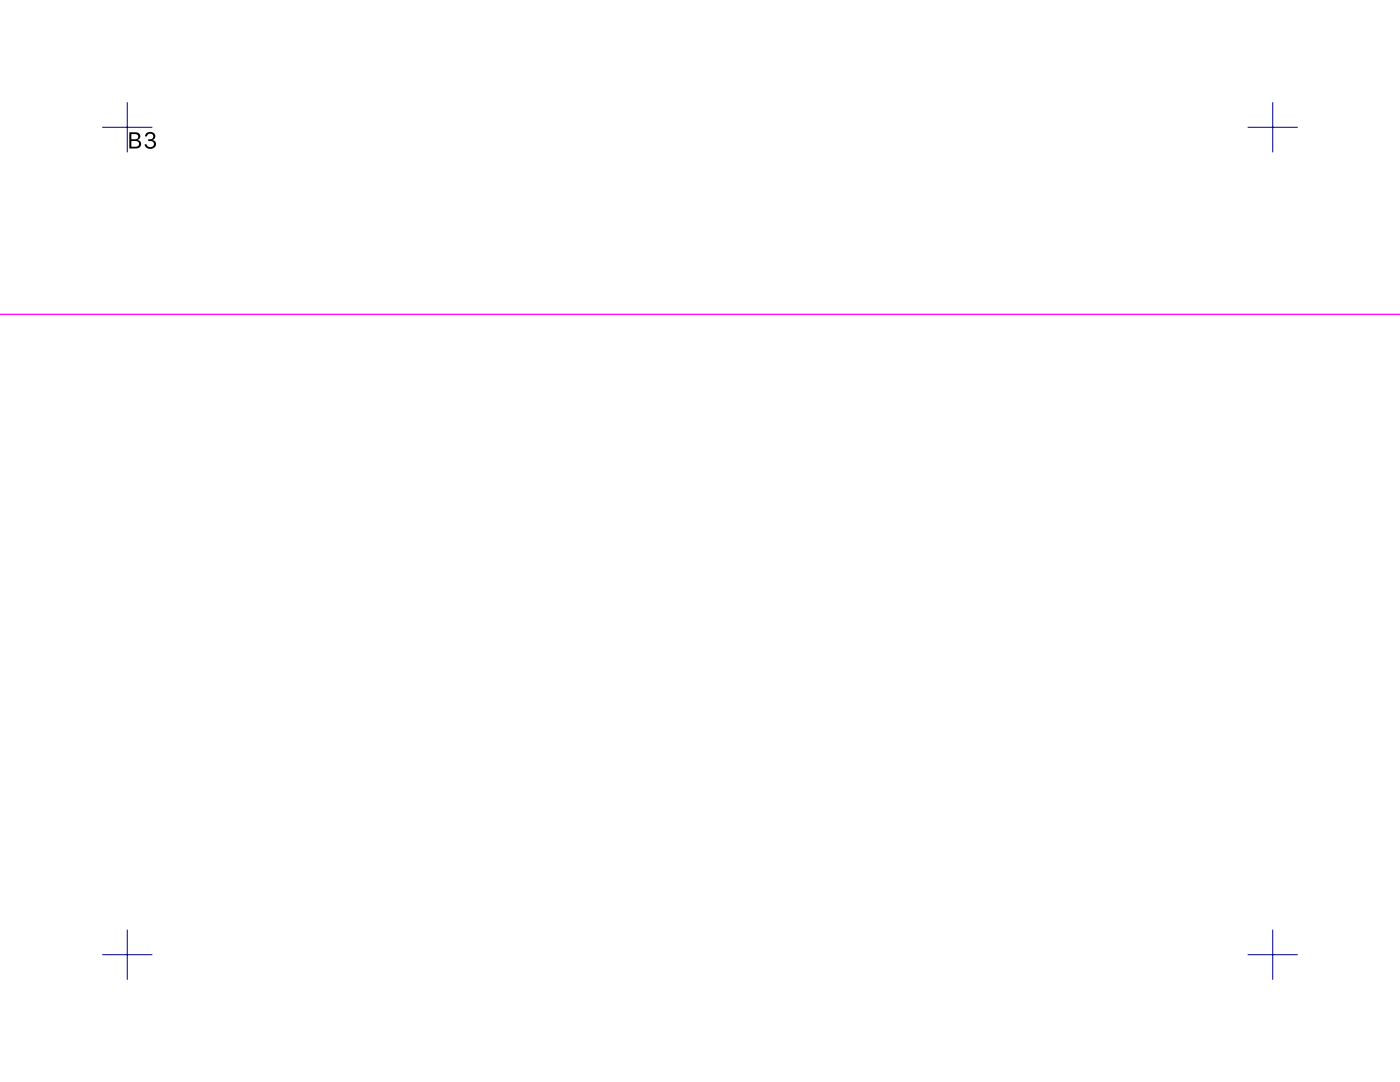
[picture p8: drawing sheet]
<svg xmlns="http://www.w3.org/2000/svg" width="279mm" height="216mm" viewBox="0 0 279 216" stroke-linecap="round" stroke-linejoin="round" font-family="sans-serif">
<path d="M-.1 62.7h279.5" fill="none" stroke="#f0f" stroke-width=".25"/>
<path d="M20.4 25.4h10M25.4 20.4v10M249 25.4h10M254 20.4v10M20.4 190.5h10M25.4 185.5v10M249 190.5h10M254 185.5v10" fill="none" stroke="#00008b" stroke-width=".2"/>
<path d="M25.8 26.4v3.2h.8a1.04 1.04 0 0 0 1.2-.2 1.04 1.04 0 0 0 .2-1.2l-.6-.3a.8 .8 0 0 0 .6-.9 .8 .8 0 0 0-1-.6zM26.2 26.8h.8a.54 .54 0 0 1 .6 .5 .54 .54 0 0 1-.7 .5h-.7zM26.2 28.1h.8a.61 .61 0 0 1 .7 .7 .61 .61 0 0 1-.8 .5h-.7zM29.2 26.6l-.3 .6h.4a.61 .61 0 0 1 .6-.6 .61 .61 0 0 1 .6 .6 .61 .61 0 0 1-.5 .6h-.4v.3a.76 .76 0 0 1 .8 .1 .76 .76 0 0 1 .3 .7 .78 .78 0 0 1-.8 .5 .78 .78 0 0 1-.6-.6h-.4a1.12 1.12 0 0 0 1.3 .9 1.12 1.12 0 0 0 .9-1.3l-.7-.4a.89 .89 0 0 0 .5-1.2 .89 .89 0 0 0-1.2-.5z" fill-rule="evenodd" fill="#000"/>
</svg>
